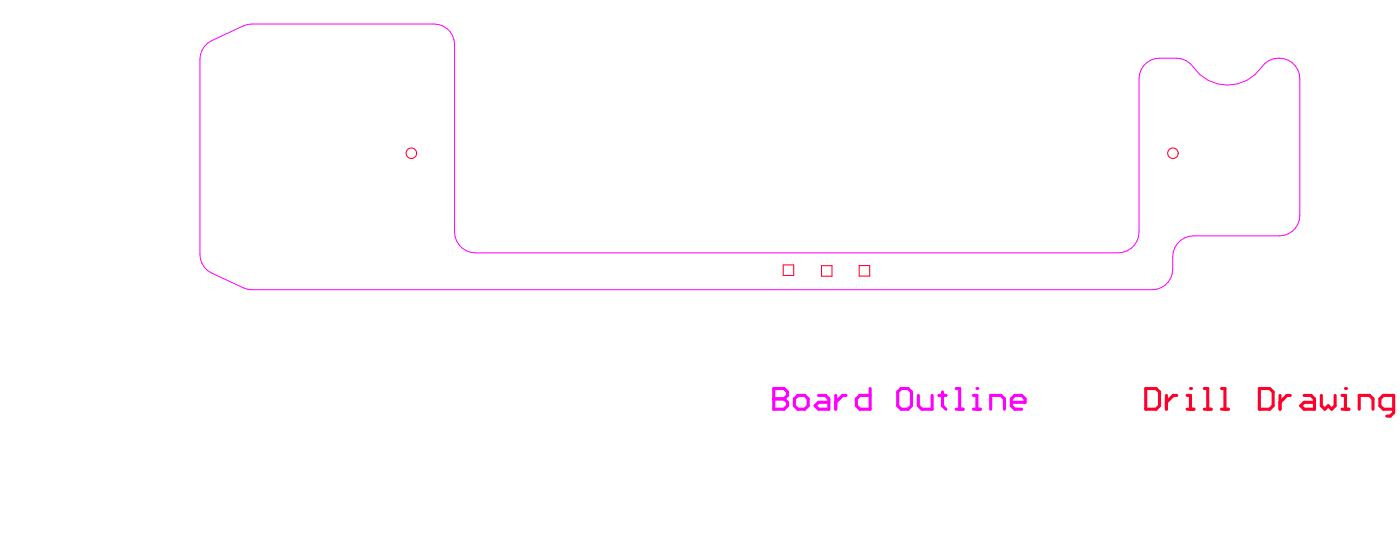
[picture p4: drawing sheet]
<svg xmlns="http://www.w3.org/2000/svg" width="225mm" height="88mm" viewBox="0 0 225 88" stroke-linecap="round" stroke-linejoin="round" font-family="sans-serif">
<path d="M32.9 7.5l.6-.6 .6-.4 5.1-2.3 1.4-.3h29.3a3.3 3.3 0 0 1 3.3 3.3v30.1a3.4 3.4 0 0 0 3.4 3.4h103.4a3.4 3.4 0 0 0 3.4-3.4v-24.6a3.3 3.3 0 0 1 3.3-3.3l3.5 .1 .8 .2 .6 .5a7 7 0 0 0 12.1 0 3.4 3.4 0 0 1 3.6-.6 3.4 3.4 0 0 1 2 3.1v22a3.3 3.3 0 0 1-3.3 3.3h-13.8a3.4 3.4 0 0 0-3.4 3.3v2a3.3 3.3 0 0 1-3.3 3.3h-144.9l-1.4-.3-5.1-2.3a3.3 3.3 0 0 1-1.9-3v-31.5l.1-.7 .2-.7z" fill="none" stroke="#f0f" stroke-width=".16"/>
<path d="M124.6 62.5v3.4h1.6l.6-.6v-.6l-.6-.5h-1.6" fill="none" stroke="#f0f" stroke-width=".5"/>
<circle cx="124.6" cy="64.2" r=".25" fill="#f0f"/>
<g fill="none" stroke="#f0f" stroke-width=".5">
<path d="M124.6 62.5h1.6l.6 .6v.5l-.6 .6h-1.6M128.5 63.6h1.1l.5 .6v1.1l-.5 .6h-1.1l-.6-.6v-1.1zM131.8 63.6h1.1l.6 .6v1.7h-1.7l-.6-.6 .6-.6h1.7M134.6 63.6v2.3M136.2 63.6h-.5l-1.1 1.1M140.1 62.5v3.4h-1.7l-.5-.6v-1.1l.5-.6h1.7M145.1 62.5h1.1l.6 .6v2.2l-.6 .6h-1.1l-.6-.6v-2.2zM147.9 63.6v1.7l.5 .6h1.7v-2.3M151.2 63.6h1.1M151.8 63.1v2.2l.5 .6M154 62.5h.5v3.4M154 65.9h1.1"/>
<path d="M156.7 65.9h1.2M156.7 63.6h.6v2.3"/>
</g>
<circle cx="157.3" cy="62.5" r=".25" fill="#f0f"/>
<path d="M159.5 65.9v-2.3h1.7l.5 .6v1.7M162.8 64.7h2.3v-.5l-.6-.6h-1.1l-.6 .6v1.1l.6 .6h1.1" fill="none" stroke="#f0f" stroke-width=".5"/>
<path d="M126.1 42.6h1.7v1.7h-1.7zM132.3 42.8h1.7v1.7h-1.7zM138.3 42.7h1.7v1.7h-1.7z" fill="none" stroke="#ff002a" stroke-width=".17"/>
<path d="M184.5 62.5h1.6l.6 .6v2.2l-.6 .6h-1.6zM187.8 63.6v2.3M189.5 63.6h-.6l-1.1 1.1M191.1 65.9h1.1M191.1 63.6h.6v2.3" fill="none" stroke="#ff002a" stroke-width=".5"/>
<circle cx="191.7" cy="62.5" r=".25" fill="#ff002a"/>
<path d="M193.9 65.9h1.1M193.9 62.5h.6v3.4M196.7 65.9h1.1M196.7 62.5h.5v3.4M202.8 62.5h1.6l.6 .6v2.2l-.6 .6h-1.6zM206.1 63.6v2.3M207.8 63.6h-.6l-1.1 1.1M210 63.6h1.1l.6 .6v1.7h-1.7l-.6-.6 .6-.6h1.7M212.8 63.6v1.7l.5 .6 .6-.6 .5 .6 .6-.6v-1.7M216.1 65.9h1.1M216.1 63.6h.5v2.3" fill="none" stroke="#ff002a" stroke-width=".5"/>
<circle cx="216.6" cy="62.5" r=".25" fill="#ff002a"/>
<path d="M218.9 65.9v-2.3h1.6l.6 .6v1.7M224.4 65.9h-1.7l-.5-.6v-1.1l.5-.6h1.7v2.8l-.6 .6h-.5" fill="none" stroke="#ff002a" stroke-width=".5"/>
<g fill="none" stroke="#ff002a" stroke-width=".17">
<circle cx="66.2" cy="24.7" r=".85"/>
<circle cx="188.9" cy="24.7" r=".85"/>
</g>
</svg>
